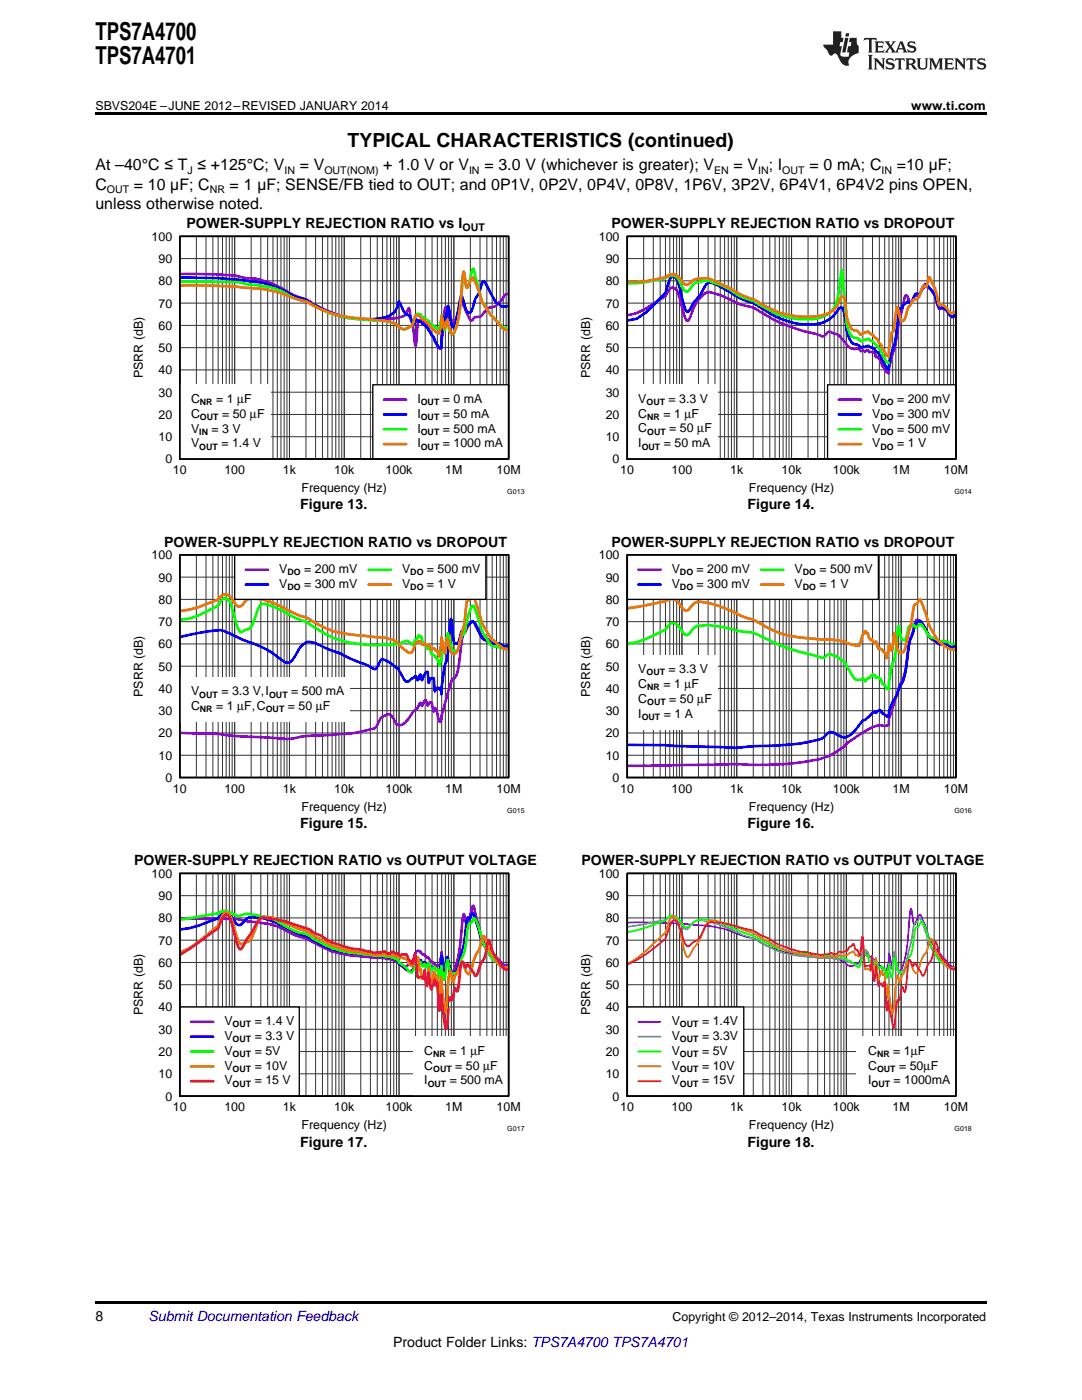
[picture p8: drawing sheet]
<svg xmlns="http://www.w3.org/2000/svg" width="216mm" height="279mm" viewBox="0 0 216 279" stroke-linecap="round" stroke-linejoin="round" font-family="sans-serif">
<defs><g id="words">
<g font-size="4.9">
<text x="19" y="7.9">TPS7A4700</text>
<text x="19" y="12.8">TPS7A4701</text>
</g>
<text font-size="3.9" x="69.4" y="29.3">TYPICAL CHARACTERISTICS (continued)</text>
<g font-size="3.2">
<text x="19" y="34">At –40°C ≤ T ≤ +125°C; V</text>
<text x="59.8" y="34">= V</text>
<text x="76.5" y="34">+ 1.0 V or V</text>
<text x="96.7" y="34">= 3.0 V (whichever is greater); V</text>
<text x="146.4" y="34">= V ; I</text>
<text x="161.5" y="34">= 0 mA; C</text>
<text x="179" y="34">=10 µF;</text>
<text x="19" y="37.9">C</text>
<text x="19" y="41.8">unless otherwise noted.</text>
<text x="26.7" y="37.9">= 10 µF; C</text>
<text x="45.8" y="37.9">= 1 µF; SENSE/FB tied to OUT; and 0P1V, 0P2V, 0P4V, 0P8V, 1P6V, 3P2V, 6P4V1, 6P4V2 pins OPEN,</text>
</g>
<g font-size="2.8">
<text x="37.2" y="45.5">POWER-SUPPLY REJECTION RATIO vs I</text>
<text x="122" y="45.5">POWER-SUPPLY REJECTION RATIO vs DROPOUT</text>
<text x="59.9" y="101.7">Figure 13.</text>
<text x="149.2" y="101.7">Figure 14.</text>
<text x="32.8" y="109.1">POWER-SUPPLY REJECTION RATIO vs DROPOUT</text>
<text x="122" y="109.1">POWER-SUPPLY REJECTION RATIO vs DROPOUT</text>
<text x="59.9" y="165.2">Figure 15.</text>
<text x="149.2" y="165.2">Figure 16.</text>
<text x="26.8" y="172.6">POWER-SUPPLY REJECTION RATIO vs OUTPUT VOLTAGE</text>
<text x="116" y="172.6">POWER-SUPPLY REJECTION RATIO vs OUTPUT VOLTAGE</text>
<text x="59.9" y="228.8">Figure 17.</text>
<text x="149.2" y="228.8">Figure 18.</text>
<text x="19" y="263.6">8</text>
<text x="78.5" y="268.9">Product Folder Links: TPS7A4700 TPS7A4701</text>
</g>
<text font-size="2.8" fill="#0000c8" x="29.6" y="263.6">Submit Documentation Feedback</text>
<g font-size="2.5">
<text x="19" y="21.9">SBVS204E –JUNE 2012–REVISED JANUARY 2014</text>
<text x="181.8" y="21.9">www.ti.com</text>
<text x="30.2" y="48">100</text>
<text x="31.6" y="52.5">90</text>
<text x="119.5" y="48">100</text>
<text x="120.9" y="52.5">90</text>
<text x="31.6" y="56.9">80</text>
<text x="120.9" y="56.9">80</text>
<text x="31.6" y="65.8">60</text>
<text x="31.6" y="61.4">70</text>
<text x="120.9" y="65.8">60</text>
<text x="120.9" y="61.4">70</text>
<text x="31.6" y="70.3">50</text>
<text x="120.9" y="70.3">50</text>
<text x="28.5" y="75.5" transform="rotate(-90 28.5 75.5)">PSRR (dB)</text>
<text x="31.6" y="74.7">40</text>
<text x="117.8" y="75.5" transform="rotate(-90 117.8 75.5)">PSRR (dB)</text>
<text x="120.9" y="74.7">40</text>
<text x="31.6" y="83.6">20</text>
<text x="31.6" y="79.2">30</text>
<text x="38.1" y="83.3">C</text>
<text x="38.1" y="80.4">C</text>
<text x="43.1" y="80.4">= 1</text>
<text x="44.3" y="83.3">= 50 µF</text>
<text x="47.3" y="80.4">µF</text>
<text x="83.3" y="80.4">I</text>
<text x="83.3" y="83.4">I</text>
<text x="88.4" y="80.4">= 0 mA</text>
<text x="88.4" y="83.4">= 50 mA</text>
<text x="120.9" y="83.6">20</text>
<text x="120.9" y="79.2">30</text>
<text x="127.4" y="80.4">V</text>
<text x="127.4" y="83.3">C</text>
<text x="132.4" y="83.3">= 1</text>
<text x="133.4" y="80.4">= 3.3 V</text>
<text x="136.6" y="83.3">µF</text>
<text x="174" y="80.4">V</text>
<text x="174" y="83.4">V</text>
<text x="179" y="80.4">= 200 mV</text>
<text x="179" y="83.4">= 300 mV</text>
<text x="31.6" y="88">10</text>
<text x="38.1" y="86.3">V</text>
<text x="38.1" y="89.3">V</text>
<text x="42.2" y="86.3">= 3 V</text>
<text x="44.2" y="89.3">= 1.4 V</text>
<text x="83.3" y="86.3">I</text>
<text x="83.3" y="89.3">I</text>
<text x="88.4" y="86.3">= 500 mA</text>
<text x="88.4" y="89.3">= 1000 mA</text>
<text x="120.9" y="88">10</text>
<text x="127.4" y="86.3">C</text>
<text x="127.4" y="89.3">I</text>
<text x="132.5" y="89.3">= 50 mA</text>
<text x="133.6" y="86.3">= 50 µF</text>
<text x="174" y="86.3">V</text>
<text x="174" y="89.3">V</text>
<text x="179" y="86.3">= 500 mV</text>
<text x="179" y="89.3">= 1 V</text>
<text x="33" y="92.5">0</text>
<text x="34.5" y="94.7">10</text>
<text x="44.8" y="94.7">100</text>
<text x="56.5" y="94.7">1k</text>
<text x="66.7" y="94.7">10k</text>
<text x="76.9" y="94.7">100k</text>
<text x="88.8" y="94.7">1M</text>
<text x="99.1" y="94.7">10M</text>
<text x="122.2" y="92.5">0</text>
<text x="123.8" y="94.7">10</text>
<text x="134" y="94.7">100</text>
<text x="145.7" y="94.7">1k</text>
<text x="156" y="94.7">10k</text>
<text x="166.2" y="94.7">100k</text>
<text x="178.1" y="94.7">1M</text>
<text x="188.3" y="94.7">10M</text>
<text x="60.2" y="98.2">Frequency (Hz)</text>
<text x="149.4" y="98.2">Frequency (Hz)</text>
<text x="30.2" y="111.6">100</text>
<text x="119.5" y="111.6">100</text>
<text x="31.6" y="116.1">90</text>
<text x="55.7" y="114.3">V</text>
<text x="55.7" y="117.3">V</text>
<text x="60.7" y="114.3">= 200 mV</text>
<text x="60.7" y="117.3">= 300 mV</text>
<text x="80.2" y="114.3">V</text>
<text x="80.2" y="117.3">V</text>
<text x="85.2" y="114.3">= 500 mV</text>
<text x="85.2" y="117.3">= 1 V</text>
<text x="120.9" y="116.1">90</text>
<text x="134" y="117.3">V</text>
<text x="134" y="114.3">V</text>
<text x="139" y="117.3">= 300 mV</text>
<text x="139" y="114.3">= 200 mV</text>
<text x="158.5" y="114.3">V</text>
<text x="158.5" y="117.3">V</text>
<text x="163.5" y="114.3">= 500 mV</text>
<text x="163.5" y="117.3">= 1 V</text>
<text x="31.6" y="125">70</text>
<text x="31.6" y="120.5">80</text>
<text x="120.9" y="125">70</text>
<text x="120.9" y="120.5">80</text>
<text x="31.6" y="129.4">60</text>
<text x="120.9" y="129.4">60</text>
<text x="31.6" y="133.8">50</text>
<text x="120.9" y="133.8">50</text>
<text x="127.4" y="134.3">V</text>
<text x="127.4" y="137.3">C</text>
<text x="132.4" y="137.3">= 1</text>
<text x="133.4" y="134.3">= 3.3 V</text>
<text x="136.6" y="137.3">µF</text>
<text x="28.5" y="139.1" transform="rotate(-90 28.5 139.1)">PSRR (dB)</text>
<text x="31.6" y="142.7">30</text>
<text x="31.6" y="138.3">40</text>
<text x="38.1" y="141.7">C</text>
<text x="38.1" y="138.8">V</text>
<text x="43.1" y="141.7">= 1</text>
<text x="44.2" y="138.8">= 3.3 V, I</text>
<text x="47.3" y="141.7">µF, C</text>
<text x="57.4" y="141.7">= 50</text>
<text x="58.1" y="138.8">= 500 mA</text>
<text x="63" y="141.7">µ</text>
<text x="64.4" y="141.7">F</text>
<text x="117.8" y="139.1" transform="rotate(-90 117.8 139.1)">PSRR (dB)</text>
<text x="120.9" y="142.7">30</text>
<text x="120.9" y="138.3">40</text>
<text x="127.4" y="140.3">C</text>
<text x="127.4" y="143.2">I</text>
<text x="132.5" y="143.2">= 1 A</text>
<text x="133.6" y="140.3">= 50 µF</text>
<text x="31.6" y="147.2">20</text>
<text x="120.9" y="147.2">20</text>
<text x="31.6" y="151.6">10</text>
<text x="120.9" y="151.6">10</text>
<text x="33" y="156.1">0</text>
<text x="34.5" y="158.2">10</text>
<text x="44.8" y="158.2">100</text>
<text x="56.5" y="158.2">1k</text>
<text x="60.2" y="161.8">Frequency (Hz)</text>
<text x="66.7" y="158.2">10k</text>
<text x="76.9" y="158.2">100k</text>
<text x="88.8" y="158.2">1M</text>
<text x="99.1" y="158.2">10M</text>
<text x="122.2" y="156.1">0</text>
<text x="123.8" y="158.2">10</text>
<text x="134" y="158.2">100</text>
<text x="145.7" y="158.2">1k</text>
<text x="149.4" y="161.8">Frequency (Hz)</text>
<text x="156" y="158.2">10k</text>
<text x="166.2" y="158.2">100k</text>
<text x="178.1" y="158.2">1M</text>
<text x="188.3" y="158.2">10M</text>
<text x="30.2" y="175.2">100</text>
<text x="31.6" y="179.6">90</text>
<text x="119.5" y="175.2">100</text>
<text x="120.9" y="179.6">90</text>
<text x="31.6" y="184.1">80</text>
<text x="120.9" y="184.1">80</text>
<text x="31.6" y="188.5">70</text>
<text x="120.9" y="188.5">70</text>
<text x="31.6" y="197.4">50</text>
<text x="31.6" y="193">60</text>
<text x="120.9" y="197.4">50</text>
<text x="120.9" y="193">60</text>
<text x="28.5" y="202.6" transform="rotate(-90 28.5 202.6)">PSRR (dB)</text>
<text x="31.6" y="201.9">40</text>
<text x="117.8" y="202.6" transform="rotate(-90 117.8 202.6)">PSRR (dB)</text>
<text x="120.9" y="201.9">40</text>
<text x="31.6" y="206.3">30</text>
<text x="44.8" y="204.6">V</text>
<text x="44.8" y="207.5">V</text>
<text x="50.8" y="204.6">= 1.4 V</text>
<text x="50.8" y="207.5">= 3.3 V</text>
<text x="120.9" y="206.3">30</text>
<text x="134" y="204.6">V</text>
<text x="134" y="207.5">V</text>
<text x="140.1" y="204.6">= 1.4V</text>
<text x="140.1" y="207.5">= 3.3V</text>
<text x="31.6" y="215.2">10</text>
<text x="31.6" y="210.7">20</text>
<text x="44.8" y="210.5">V</text>
<text x="44.8" y="213.5">V</text>
<text x="50.8" y="210.5">= 5V</text>
<text x="50.8" y="213.5">= 10V</text>
<text x="84.6" y="210.5">C</text>
<text x="84.6" y="213.5">C</text>
<text x="89.7" y="210.5">= 1 µF</text>
<text x="90.8" y="213.5">= 50</text>
<text x="96.4" y="213.5">µ</text>
<text x="97.8" y="213.5">F</text>
<text x="120.9" y="215.2">10</text>
<text x="120.9" y="210.7">20</text>
<text x="134" y="210.5">V</text>
<text x="134" y="213.5">V</text>
<text x="140.1" y="210.5">= 5V</text>
<text x="140.1" y="213.5">= 10V</text>
<text x="173.2" y="213.5">C</text>
<text x="173.2" y="210.5">C</text>
<text x="178.2" y="210.5">= 1µ</text>
<text x="179.4" y="213.5">= 50µ</text>
<text x="183.2" y="210.5">F</text>
<text x="185.7" y="213.5">F</text>
<text x="33" y="219.6">0</text>
<text x="34.5" y="221.8">10</text>
<text x="44.8" y="221.8">100</text>
<text x="44.8" y="216.4">V</text>
<text x="50.8" y="216.4">= 15 V</text>
<text x="56.5" y="221.8">1k</text>
<text x="66.7" y="221.8">10k</text>
<text x="76.9" y="221.8">100k</text>
<text x="84.6" y="216.4">I</text>
<text x="88.8" y="221.8">1M</text>
<text x="89.7" y="216.4">= 500 mA</text>
<text x="99.1" y="221.8">10M</text>
<text x="122.2" y="219.6">0</text>
<text x="123.8" y="221.8">10</text>
<text x="134" y="221.8">100</text>
<text x="134" y="216.4">V</text>
<text x="140.1" y="216.4">= 15V</text>
<text x="145.7" y="221.8">1k</text>
<text x="156" y="221.8">10k</text>
<text x="166.2" y="221.8">100k</text>
<text x="173.2" y="216.4">I</text>
<text x="178.1" y="221.8">1M</text>
<text x="178.3" y="216.4">= 1000mA</text>
<text x="188.3" y="221.8">10M</text>
<text x="60.2" y="225.3">Frequency (Hz)</text>
<text x="149.4" y="225.3">Frequency (Hz)</text>
<text x="134.2" y="263.6">Copyright © 2012–2014, Texas Instruments Incorporated</text>
</g>
<g font-size="2.1">
<text x="37.4" y="34.6">J</text>
<text x="56.8" y="34.6">IN</text>
<text x="64.7" y="34.6">OUT(NOM)</text>
<text x="93.6" y="34.6">IN</text>
<text x="142.5" y="34.6">EN</text>
<text x="151.3" y="34.6">IN</text>
<text x="156.1" y="34.6">OUT</text>
<text x="175.9" y="34.6">IN</text>
<text x="21.3" y="38.5">OUT</text>
<text x="41.8" y="38.5">NR</text>
<text x="92.3" y="46.1">OUT</text>
</g>
<g font-size="1.8">
<text x="39.9" y="83.8">OUT</text>
<text x="39.9" y="80.8">NR</text>
<text x="84" y="80.8">OUT</text>
<text x="84" y="83.8">OUT</text>
<text x="129" y="80.8">OUT</text>
<text x="129.1" y="83.8">NR</text>
<text x="175.7" y="80.8">DO</text>
<text x="175.7" y="83.8">DO</text>
<text x="39.8" y="86.8">IN</text>
<text x="39.8" y="89.7">OUT</text>
<text x="84" y="86.8">OUT</text>
<text x="84" y="89.7">OUT</text>
<text x="128.1" y="89.7">OUT</text>
<text x="129.1" y="86.8">OUT</text>
<text x="175.7" y="86.8">DO</text>
<text x="175.7" y="89.7">DO</text>
<text x="57.4" y="114.8">DO</text>
<text x="57.4" y="117.8">DO</text>
<text x="81.9" y="114.8">DO</text>
<text x="81.9" y="117.8">DO</text>
<text x="135.7" y="117.8">DO</text>
<text x="135.7" y="114.8">DO</text>
<text x="160.2" y="114.8">DO</text>
<text x="160.2" y="117.8">DO</text>
<text x="129" y="134.8">OUT</text>
<text x="129.1" y="137.7">NR</text>
<text x="39.8" y="139.2">OUT</text>
<text x="39.9" y="142.2">NR</text>
<text x="53" y="142.2">OUT</text>
<text x="53.7" y="139.2">OUT</text>
<text x="128.1" y="143.7">OUT</text>
<text x="129.1" y="140.7">OUT</text>
<text x="46.4" y="205">OUT</text>
<text x="46.4" y="208">OUT</text>
<text x="135.7" y="205">OUT</text>
<text x="135.7" y="208">OUT</text>
<text x="46.4" y="211">OUT</text>
<text x="46.4" y="213.9">OUT</text>
<text x="86.4" y="210.9">NR</text>
<text x="86.4" y="213.9">OUT</text>
<text x="135.7" y="211">OUT</text>
<text x="135.7" y="213.9">OUT</text>
<text x="175" y="213.9">OUT</text>
<text x="175" y="210.9">NR</text>
<text x="46.4" y="216.9">OUT</text>
<text x="85.3" y="216.9">OUT</text>
<text x="135.7" y="216.9">OUT</text>
<text x="173.9" y="216.9">OUT</text>
</g>
<g font-size="1.4">
<text x="101.2" y="98.7">G013</text>
<text x="190.5" y="98.7">G014</text>
<text x="101.2" y="162.2">G015</text>
<text x="190.5" y="162.2">G016</text>
<text x="101.2" y="225.8">G017</text>
<text x="190.5" y="225.8">G018</text>
</g>
</g></defs>
<path d="M19 259.7h177.8v.5h-177.8z" fill="#000"/>
<g fill="#fff">
<path d="M66.9 230.6h.3v.7h-.3z"/>
<path d="M156.1 230.6h.4v.7h-.4z"/>
</g>
<path d="M35.9 174.3h65.6v44.4h-65.6z" fill="none" stroke="#000" stroke-width=".26"/>
<g fill="none" stroke="#333" stroke-width=".2">
<path d="M35.9 174.3h65.6v44.4h-65.6zM35.9 178.7h65.6M39.2 174.3v44.4M41.1 174.3v44.4M42.5 174.3v44.4M43.5 174.3v44.4M44.4 174.3v44.4M45.1 174.3v44.4M45.8 174.3v44.4M46.3 174.3v44.4M46.8 174.3v44.4M50.1 174.3v44.4"/>
<path d="M52 174.3v44.4M53.4 174.3v44.4M54.5 174.3v44.4M55.3 174.3v44.4M56.1 174.3v44.4M56.7 174.3v44.4M57.3 174.3v44.4M57.8 174.3v44.4M61.1 174.3v44.4M63 174.3v44.4M64.3 174.3v44.4M65.4 174.3v44.4"/>
<path d="M66.3 174.3v44.4M67 174.3v44.4M67.6 174.3v44.4M68.2 174.3v44.4M68.7 174.3v44.4M72 174.3v44.4M73.9 174.3v44.4M75.3 174.3v44.4M76.3 174.3v44.4M77.2 174.3v44.4M77.9 174.3v44.4M78.6 174.3v44.4"/>
<path d="M79.1 174.3v44.4M79.6 174.3v44.4M82.9 174.3v44.4M84.8 174.3v44.4M86.2 174.3v44.4M87.3 174.3v44.4M88.1 174.3v44.4M88.9 174.3v44.4M89.5 174.3v44.4M90.1 174.3v44.4M90.6 174.3v44.4M93.9 174.3v44.4"/>
<path d="M95.8 174.3v44.4M97.1 174.3v44.4M98.2 174.3v44.4M99.1 174.3v44.4M99.8 174.3v44.4M100.4 174.3v44.4M101 174.3v44.4M35.9 196.5h65.6M35.9 192.1h65.6M35.9 187.6h65.6M35.9 183.2h65.6M35.9 214.3h65.6"/>
<path d="M35.9 209.9h65.6M35.9 205.4h65.6M35.9 201h65.6"/>
</g>
<path d="M35.9 183.3l7.6 .1a21.4 21.4 0 0 1 6.4 .5 15.6 15.6 0 0 1 8.7 2.7 24.9 24.9 0 0 1 5.8 2.4l1.7 .8 2.6 .6 1.5 .3 6.5 .5 1.5 .4 1.1 .4a1.6 1.6 0 0 0 2.7 .3l.3-.4 .6-1.7a.67 .67 0 0 1 .7-.4 .67 .67 0 0 1 .5 .5l.6 .2 .5 .6h.3l.5 .8 .4 .1 .5 .6 .7 .2 .4-1.8 .1 .1v-1.1l.6 3.1 .5-1.7 .2 .5a2.62 2.62 0 0 0 .7 2 .69 .69 0 0 0 .7-.8l.9-3.5 .8-7 .1-.2 .6 2.2 .4-1 .8-2.8 .2 .4 .7 2.9a12.8 12.8 0 0 0 3.5 6.7l.8 .8a2.16 2.16 0 0 0 1.9 1.2" fill="none" stroke="#9400d3" stroke-width=".53"/>
<path d="M35.9 185.5a25.3 25.3 0 0 0 7.6-2.3 1.5 1.5 0 0 1 1.9-.9 3.3 3.3 0 0 1 1.4 1.5l.7 .8a1.33 1.33 0 0 0 1.4-1 2.94 2.94 0 0 1 2.7-.5 20.2 20.2 0 0 1 7 2.8l1.4 .6a8.9 8.9 0 0 1 3 1.4l2 1 2.4 .9 2.5 .4 6.7 .6 1.8 .4 .4 .3a1.26 1.26 0 0 1 1 .9l.8 .7a1.38 1.38 0 0 0 1.6 .6l.1-.1a2.96 2.96 0 0 1 1.2-2.1l.2 .2 .3-.1 .2 .6a.3 .3 0 0 0 .5-.2l.2 .3a.32 .32 0 0 0 .4 .2 .32 .32 0 0 0 .2-.4l.2 .5a.49 .49 0 0 0 .5 .6l.4-.3 .3 .5 .3 .1 .4 1.1 .3-1.7 .2-.3v-1.9l.6 3.3 .5-3 .2 .3a4.3 4.3 0 0 0 .8 2.7l.3 .1 .2-.1a1.71 1.71 0 0 0 .9-1.6 46.4 46.4 0 0 0 1.5-8.5l.2-.7 .4 .2 .7-1.2 1 3.2a10.7 10.7 0 0 0 4.4 7.1 1.92 1.92 0 0 0 1.7 .6" fill="none" stroke="#00f" stroke-width=".53"/>
<path d="M35.9 183.6l7.6-1.3a2.51 2.51 0 0 1 3.3 .3l.7 .2 .7-.1a5.9 5.9 0 0 1 3.8 .1l2.8 .8a19.2 19.2 0 0 0 6.4 2.9l3.6 2.1 2.4 .9 2.7 .6 6.8 .7 1.6 .3 .5 .3a1.1 1.1 0 0 1 1 .8l1.5 1.4a.6 .6 0 0 0 .7 .4 .6 .6 0 0 0 .5-.6l.9-1.6 .3 .4 .3-.2 .2 .8a.34 .34 0 0 0 .4-.1 .34 .34 0 0 0 .1-.3l.2 .2a.25 .25 0 0 0 .1 .3 .25 .25 0 0 0 .3 0l.3-.8 .3 1.3a.24 .24 0 0 0 .3 .1 .24 .24 0 0 0 .2-.3h.1a.18 .18 0 0 1 .2-.2 .18 .18 0 0 1 .1 .3l.4 .1 .2 .4 .3 1.5 .4-2.6 .5 2.8 .7-3.9 .3 1.3a1.73 1.73 0 0 0 .8 1.4l.3-.1a.86 .86 0 0 0 .9-1l.5-1.9a6.3 6.3 0 0 0 .9-3.6l.3-2.7a1.07 1.07 0 0 1 .8-.9l.5-.8a10.3 10.3 0 0 1 1.4 3.7l.7 1.7 1.2 2.1 1 1.1 .8 .6a2.16 2.16 0 0 0 1.8 .6" fill="none" stroke="#0f0" stroke-width=".53"/>
<path d="M35.9 190.1l1.9-.9 1.9-1.3 3.8-3.1 .9-2 .6-.7 .4 .1 .4 .3 .3 .6 1 3.6 .7 1.5 .4 .3 1-.5a2.11 2.11 0 0 0 1.4-1.7 9.4 9.4 0 0 1 1.4-3.1l.7-.2a10.5 10.5 0 0 1 4.9 1.5l2.1 .9a8.4 8.4 0 0 1 3.5 1.7l3 1.6 2.5 .8 6 1h1.1a2.24 2.24 0 0 1 1.7 .2h.3a1.09 1.09 0 0 1 1.2 .1h.3l.2 .2a.73 .73 0 0 0 .9 .2l.2 .1a.87 .87 0 0 1 .9 .9l.3 .3a.32 .32 0 0 0 .4 .3 .32 .32 0 0 0 .3-.4l.3-.7 .3 .2 .3-.9 .3 2.5v.2l.2-.3 .2 1.9 .2-.2 .2 .2 .2-1.2 .4 1.7 .5-2.6 .4 3 .7-2.3 .2 1.2 .1-.4 .1 .4 .1-.1 .5 4.1 .3-4 .5 5.4 .3 1.6 .2-.5 .5-6.1 .3-1.6 .1-.1 .1 .2 .4 2 1.2-2.9 .7-.8 .2 .1 .5 1.5a.42 .42 0 0 0 .3 .4 .42 .42 0 0 0 .5-.2l.2-.5a10.8 10.8 0 0 1 1.7-4.3l.6-2.3 .2-.2 .3 .3a15.2 15.2 0 0 0 2.9 5.6 1.78 1.78 0 0 0 1.8 .3" fill="none" stroke="#ee7600" stroke-width=".53"/>
<path d="M35.9 190.6l1.9-1.2 5.7-4.2a5.2 5.2 0 0 1 1.5-2.7h.4l.4 .4 .6 1.9a15.1 15.1 0 0 0 1.4 4.6h.4l3.1-5.3a1.5 1.5 0 0 1 2.1-.9 37.1 37.1 0 0 1 8.7 2.5l.6 .5 1.4 .6 2.3 1.3 3.5 1.1 3.5 .7a7.9 7.9 0 0 0 3.4 0 1 1 0 0 0 1.6 0 1.09 1.09 0 0 0 1 .4 .4 .4 0 0 0 .3 .4 .4 .4 0 0 0 .5-.2h.4a.47 .47 0 0 1 .5 0 .47 .47 0 0 1 .2 .5l.3 .5 .7 .8 .5-1.8 .6 4.5 .9-.1 .2 .4 .2-1.7 .4 3.1 .2-.4 .2-2.2 .5 3.3 .4-.8h.1l.2-1.1 .2 1.1 .1-.5 .1 .3 .1-.4 .5 5.6 .3-3.1 .7 5.6 .3 1.2 .2-1 .3-2.9M101.5 193.4a1.23 1.23 0 0 1-1.6-.9l-.4-.7a7.4 7.4 0 0 1-1.8-4l-.2-.2-.4 1.5a5.6 5.6 0 0 1-1.2 3.3l-.3 .8a2.14 2.14 0 0 1-.7 1.6l-1.5-2.3h-.1l-.3 .5h-.2l-.3-.9-.3-.2-.3 .9-.6 5-.1 .1-.3-.6-.2-.1-.4 2.2-.1 .1-.3-.5-.2 .7" fill="none" stroke="#f00" stroke-width=".53"/>
<path d="M35.9 201h23.8v17.7h-23.8z" fill="#fff"/>
<path d="M35.9 201h23.8v17.7h-23.8z" fill="none" stroke="#000" stroke-width=".26"/>
<path d="M38.1 203.9h4.5" fill="none" stroke="#9400d3" stroke-width=".53"/>
<path d="M38.1 206.9h4.5" fill="none" stroke="#00f" stroke-width=".53"/>
<path d="M38.1 209.9h4.5" fill="none" stroke="#0f0" stroke-width=".53"/>
<path d="M38.1 212.8h4.5" fill="none" stroke="#ee7600" stroke-width=".53"/>
<path d="M38.1 215.8h4.5" fill="none" stroke="#f00" stroke-width=".53"/>
<path d="M82.4 206.9h19.1v11.8h-19.1z" fill="#fff"/>
<path d="M35.9 174.3h65.6v44.4h-65.6z" fill="none" stroke="#000" stroke-width=".35"/>
<path d="M125.1 174.3h65.6v44.4h-65.6z" fill="none" stroke="#000" stroke-width=".26"/>
<g fill="none" stroke="#333" stroke-width=".2">
<path d="M125.1 174.3h65.6v44.4h-65.6zM125.1 178.7h65.6M128.4 174.3v44.4M130.4 174.3v44.4M131.7 174.3v44.4M132.8 174.3v44.4M133.6 174.3v44.4M134.4 174.3v44.4M135 174.3v44.4M135.6 174.3v44.4M136.1 174.3v44.4M139.4 174.3v44.4"/>
<path d="M141.3 174.3v44.4M142.7 174.3v44.4M143.7 174.3v44.4M144.6 174.3v44.4M145.3 174.3v44.4M146 174.3v44.4M146.5 174.3v44.4M147 174.3v44.4M150.3 174.3v44.4M152.2 174.3v44.4M153.6 174.3v44.4M154.7 174.3v44.4"/>
<path d="M155.5 174.3v44.4M156.3 174.3v44.4M156.9 174.3v44.4M157.4 174.3v44.4M157.9 174.3v44.4M161.2 174.3v44.4M163.2 174.3v44.4M164.5 174.3v44.4M165.6 174.3v44.4M166.5 174.3v44.4M167.2 174.3v44.4M167.8 174.3v44.4"/>
<path d="M168.4 174.3v44.4M168.9 174.3v44.4M172.2 174.3v44.4M174.1 174.3v44.4M175.5 174.3v44.4M176.5 174.3v44.4M177.4 174.3v44.4M178.1 174.3v44.4M178.8 174.3v44.4M179.3 174.3v44.4M179.8 174.3v44.4M183.1 174.3v44.4"/>
<path d="M185 174.3v44.4M186.4 174.3v44.4M187.5 174.3v44.4M188.3 174.3v44.4M189.1 174.3v44.4M189.7 174.3v44.4M190.2 174.3v44.4M125.1 196.5h65.6M125.1 192.1h65.6M125.1 187.6h65.6M125.1 183.2h65.6M125.1 214.3h65.6"/>
<path d="M125.1 209.9h65.6M125.1 205.4h65.6M125.1 201h65.6"/>
</g>
<path d="M125.1 184.1h2l7.2 .1 4.2 .4a24.8 24.8 0 0 1 10.1 2.3 7 7 0 0 1 3.5 1.4l3.4 1.4 1.2 .4 2.9 .5 6.4 .5 1.4 .4 1.2 .5a1.56 1.56 0 0 0 2.6 .3l.4-.5 .4-1.2a.55 .55 0 0 1 .3-.5 .55 .55 0 0 1 .7 .1l.4 .6 1.3 .8 .5 .8 1.1 1 .6 .3 .4-1.3 .1-2.2 .6 2.5 .5-1.7 .1 .4a3.7 3.7 0 0 0 .9 2.4 2.38 2.38 0 0 0 .9-1.7l.6-3.3 .4-4.9a5.4 5.4 0 0 1 .4-2.6l.6 3.3 .5-.8a1.56 1.56 0 0 1 .7-1.3l1.1 2.4a13 13 0 0 0 3.1 5.7l.9 1.1a2.39 2.39 0 0 0 2 1.4" fill="none" stroke="#9400d3" stroke-width=".35"/>
<path d="M125.1 185l7.7-1.4a1.8 1.8 0 0 1 2.9 .6 1.56 1.56 0 0 0 1.4 1.2l.7-.6a2.17 2.17 0 0 1 2.8-1 30.9 30.9 0 0 1 8 2.9 15.7 15.7 0 0 1 4.4 2.1l2.5 1.1 2.1 .6 5.7 .7 4.2 .2 2.7 .8a1.07 1.07 0 0 0 1.4 0 4.9 4.9 0 0 1 1.1-2.7l.2 .5 .3-.1a1.42 1.42 0 0 0 .6 1.4l.2-.2 .1 .4a.31 .31 0 0 0 .1 .3 .31 .31 0 0 0 .4 .1l.2-.3 .4 1.2a.32 .32 0 0 0 .4 .3l.4 .1 .7 .8 .2 .9 .4-1.4 .1-1.3 .4 1.1 .1 .1 .1-.1 .5-3.4 .3 2a2.31 2.31 0 0 0 .9 2l.3-.1a1.79 1.79 0 0 0 .8-1.7l1.1-4.7a7.8 7.8 0 0 1 .7-3.2 .83 .83 0 0 0 .7-.8l.2-.1 .3 .2 1 2.7a12.6 12.6 0 0 0 2.8 5.6l1.5 1a2.18 2.18 0 0 0 1.6 .5" fill="none" stroke="#00bfff" stroke-width=".35"/>
<path d="M125.1 186.1a43.1 43.1 0 0 0 7.7-2.4 1.56 1.56 0 0 1 1.8-.9 3.3 3.3 0 0 1 1.4 1.5l.7 .7a1.25 1.25 0 0 0 1.4-.7 4.7 4.7 0 0 1 4.5-.4 33.7 33.7 0 0 1 6 2.3 14.1 14.1 0 0 1 3.8 1.7l2.8 1.4 2.9 .7 5.7 .7 3.7 .2 .6 .2a.81 .81 0 0 1 .9 .5l1.2 .5 .6 .7 .6 .2 .2-.2 .4-1.4 .7-1.2 .2 .7 .3-.2 .2 1.2a.27 .27 0 0 0 .4 .1 .27 .27 0 0 0 .1-.4l.5 .9 .4-.9 .4 1.6a.24 .24 0 0 0 .3 .1 .24 .24 0 0 0 .1-.3h.2a.19 .19 0 0 1 .2-.2 .19 .19 0 0 1 .1 .3l.6 .6 .2 1.5 .5-2.6 .5 2.5 .2-.5 .3-3 .2-.4a5.1 5.1 0 0 0 .7 2.7 .86 .86 0 0 0 1.2 0l.3-.7 .5-1.9a5.6 5.6 0 0 0 1-3.5l.5-2.7a1 1 0 0 0 .9-1l.2-.2a3.9 3.9 0 0 1 1.1 2.5 12.9 12.9 0 0 0 3.1 5.8l.9 .6a2.03 2.03 0 0 0 1.7 .4" fill="none" stroke="#0f0" stroke-width=".35"/>
<path d="M125.1 192.4l2-1.1 1.9-1.6 3.8-3.6 .8-2.5 .7-.8 .3 .1 .4 .5 .7 2.3a19.2 19.2 0 0 0 1.4 5.3h.3l1.1-1.9 1-1.3 1.1-2.6a1.55 1.55 0 0 1 1.7-1.5 43.7 43.7 0 0 1 8.8 2.9l4.2 2.5 2.5 .9 1.7 .4 3.1 .4 1.3 .2 1-.1a2.41 2.41 0 0 1 1.7 .1l.3-.1a1.37 1.37 0 0 1 1.3-.2h.5a.45 .45 0 0 0 .6-.4l.5-.2a.45 .45 0 0 1 .5-.2 .45 .45 0 0 1 .3 .5l.2 .3a.41 .41 0 0 1 .6 .2 7.1 7.1 0 0 0 .5-3.2l.1-.8 .6 6.5h1l.1 .4 .3-1.9 .3 3a.34 .34 0 0 0 .2-.6l.3-3.1 .5 4.5 .6-2.1 .2 1 .2-.3 .1 .3 .1-.1 .4 4.8 .4-3 .1 2 .7 3.9a21.9 21.9 0 0 0 .6-5.7 2.62 2.62 0 0 1 .4-1.8l.4 1.4 .2-.1a3.6 3.6 0 0 1 .8-2.1l.3-1.5a.55 .55 0 0 1 .7-.4 .55 .55 0 0 1 .4 .6l.4 1a.59 .59 0 0 0 .7 .6l.2-.3a8.9 8.9 0 0 1 1.5-3.7l.3-.4 .5-1.9 .3-.6 .3 .6a11.5 11.5 0 0 0 2.8 5 1.76 1.76 0 0 0 1.8 .1" fill="none" stroke="#ee7600" stroke-width=".35"/>
<path d="M125.1 192.5a29.6 29.6 0 0 0 7.7-5.1 10 10 0 0 1 1.5-3.7l.3-.1 .4 .3 .7 1.4a9.6 9.6 0 0 0 1.4 3.5l.3 .1 1.1-.9a2.88 2.88 0 0 0 1.7-2 2.47 2.47 0 0 1 1.8-2 32.7 32.7 0 0 1 7.6 1.6l.7 .1 5.3 2.9 3.6 1.2 3 .5a6.9 6.9 0 0 0 3.8-.1 1.01 1.01 0 0 0 1.5-.3 1.19 1.19 0 0 0 1.2-.1l.2 .1 .2-.3a1.02 1.02 0 0 1 .9-.8l.3-.4 .4 1.1 .1 .1 .3-.1 .3 1.1h.2l.5-3.6 .5 5.9 1-.2 .1 .9 .3-2.8 .4 4.9 .1 .1 .1-.4 .2-2.6 .5 4 .3-.5 .2 .2 .1-.3 .3 .7 .1-.5 .1 .2 .1-.7 .4 5.7 .4-1.9 .1 1.7 .9 3.8 .7-5.4 .1-.3 .3 .2 .1-.1 .5-2.7 .5 1.1 .2-.2 .5-5a1.33 1.33 0 0 1 .3-1.2l.6 1.3 .5-.8 1.4 2.5 .2 .2 .2-.3a6.8 6.8 0 0 1 1.5-3l.8-3.6 .2 .4a5.5 5.5 0 0 0 1.5 3.4l.4 .5a1.95 1.95 0 0 0 1.9 1.3" fill="none" stroke="#f00" stroke-width=".35"/>
<path d="M125.1 201h23.3v17.7h-23.3z" fill="#fff"/>
<path d="M125.1 201h23.3v17.7h-23.3z" fill="none" stroke="#000" stroke-width=".26"/>
<path d="M127.4 203.9h4.4" fill="none" stroke="#9400d3" stroke-width=".35"/>
<path d="M127.4 206.9h4.4" fill="none" stroke="#00bfff" stroke-width=".35"/>
<path d="M127.4 209.9h4.4" fill="none" stroke="#0f0" stroke-width=".35"/>
<path d="M127.4 212.8h4.4" fill="none" stroke="#ee7600" stroke-width=".35"/>
<path d="M127.4 215.8h4.4" fill="none" stroke="#f00" stroke-width=".35"/>
<path d="M171 206.9h19.7v11.8h-19.7z" fill="#fff"/>
<path d="M125.1 174.3h65.6v44.4h-65.6z" fill="none" stroke="#000" stroke-width=".35"/>
<g fill="#fff">
<path d="M66.9 167h.3v.7h-.3z"/>
<path d="M156.1 167h.4v.7h-.4z"/>
</g>
<path d="M35.9 110.7h65.6v44.5h-65.6z" fill="none" stroke="#000" stroke-width=".26"/>
<g fill="none" stroke="#333" stroke-width=".2">
<path d="M35.9 110.7h65.6v44.5h-65.6zM35.9 119.6h65.6M35.9 115.2h65.6M39.2 110.7v44.5M41.1 110.7v44.5M42.5 110.7v44.5M43.5 110.7v44.5M44.4 110.7v44.5M45.1 110.7v44.5M45.8 110.7v44.5M46.3 110.7v44.5M46.8 110.7v44.5"/>
<path d="M50.1 110.7v44.5M52 110.7v44.5M53.4 110.7v44.5M54.5 110.7v44.5M55.3 110.7v44.5M56.1 110.7v44.5M56.7 110.7v44.5M57.3 110.7v44.5M57.8 110.7v44.5M61.1 110.7v44.5M63 110.7v44.5M64.3 110.7v44.5"/>
<path d="M65.4 110.7v44.5M66.3 110.7v44.5M67 110.7v44.5M67.6 110.7v44.5M68.2 110.7v44.5M68.7 110.7v44.5M72 110.7v44.5M73.9 110.7v44.5M75.3 110.7v44.5M76.3 110.7v44.5M77.2 110.7v44.5M77.9 110.7v44.5"/>
<path d="M78.6 110.7v44.5M79.1 110.7v44.5M79.6 110.7v44.5M82.9 110.7v44.5M84.8 110.7v44.5M86.2 110.7v44.5M87.3 110.7v44.5M88.1 110.7v44.5M88.9 110.7v44.5M89.5 110.7v44.5M90.1 110.7v44.5M90.6 110.7v44.5"/>
<path d="M93.9 110.7v44.5M95.8 110.7v44.5M97.1 110.7v44.5M98.2 110.7v44.5M99.1 110.7v44.5M99.8 110.7v44.5M100.4 110.7v44.5M101 110.7v44.5M35.9 137.4h65.6M35.9 133h65.6M35.9 128.5h65.6M35.9 124.1h65.6"/>
<path d="M35.9 150.7h65.6M35.9 146.3h65.6M35.9 141.8h65.6"/>
</g>
<path d="M101.5 129a1.9 1.9 0 0 1-1.8-.5l-.6-.2a1.68 1.68 0 0 1-1.8-.8 2.57 2.57 0 0 1-1.8-1.9l-.5-.9a.75 .75 0 0 0-.8-.6 .75 .75 0 0 0-.7 .6l-.2 .4a10 10 0 0 0-1.5 5.3l-.1 1.5a5.8 5.8 0 0 1-1 3.5 .88 .88 0 0 0-.7 .9l-1.9 6.3-.2 1.4h-.2l-.1-.3-.6-2.1-.3-.3-.1 .7-.3-1.1a.57 .57 0 0 0-.4-.8l-.5 .7-.3-.8a.22 .22 0 0 0-.3-.3 .22 .22 0 0 0-.2 .3l-.4 .9-.3-.6-.2 .2a2.65 2.65 0 0 1-1.2 1.5l-.9 1.3a2.02 2.02 0 0 1-2.2 1.3h-.3l-.4-.9a1.36 1.36 0 0 0-1.5-1.1l-.7 .3a1.63 1.63 0 0 0-1.1 1.4 1.99 1.99 0 0 1-2 1.4l-3.6 .7-9.1 .5a16 16 0 0 1-6.9 .3l-7-.3-3.3-.4-7.6-.2" fill="none" stroke="#9400d3" stroke-width=".53"/>
<path d="M35.9 127.1a30.4 30.4 0 0 1 8.5-1.3l4.1 1.9a22.4 22.4 0 0 1 8.4 4.5 1.23 1.23 0 0 0 1.7-.9l.7-1.2a2.66 2.66 0 0 1 2.5-2l1.4 .4 10.9 4.7a.76 .76 0 0 0 .8 .3 .76 .76 0 0 0 .5-.7l.5-1 .4-.3 1.3 .6 1.3 1a1.17 1.17 0 0 1 .9 .9l.8 1.6a.82 .82 0 0 0 .8 .4 .82 .82 0 0 0 .7-.5l.9-.5 .4 .8 .5-1.2 .3 1.2 .7-1.5 .4-.2 .3 2.2 .1-.5a.47 .47 0 0 1 .6-.5h.2l.1 .3 .1 2.4 .5-.7h.3l.2 .3 .3-.3 .1 1.2a30.3 30.3 0 0 1 1.2-7.7l.7-7.3 .5 4.3 .2 .6a.53 .53 0 0 0 .6 0 .53 .53 0 0 0 .3-.5l.3-1.4a.76 .76 0 0 1 .8-.8l.1-.3a1.16 1.16 0 0 1 .9-.9 .57 .57 0 0 1 .8-.3l.8 1.4a3.9 3.9 0 0 0 1.5 2.1l.5 .2a1.77 1.77 0 0 0 1.9 .5l.5 .1a1.79 1.79 0 0 0 1.8 .3" fill="none" stroke="#00f" stroke-width=".53"/>
<path d="M35.9 123.7l1.9-.2 1.9-.7 3.8-1.9 .9-1.3 .3-.2 .7 .1 .4 .4 .6 1.8a16.1 16.1 0 0 0 1.4 4.3l.4 .2 1-.6a1.55 1.55 0 0 0 1.4-1.5 11.1 11.1 0 0 1 1.4-3.4 1.65 1.65 0 0 1 1.8 .1l2 .8a25.9 25.9 0 0 0 5.5 2.7l4.9 2.9 3.7 1.1 4.8 .4 4.2-.1 1.1-.3a1.46 1.46 0 0 1 1.7-.1l.2 .1a.35 .35 0 0 0 .4 .3 .35 .35 0 0 0 .3-.4l.9-1.4 .3 .4 .2-.2 .5 1.5 .3-.1 .3 .7a.29 .29 0 0 0 .2 .4 .29 .29 0 0 0 .3-.3l.3 .7a.63 .63 0 0 0 .6 .8l1 1.1 .2 1.1 .4-1.1a4.2 4.2 0 0 1 .8-2.9l.5-2.5 .4 1.6a2.42 2.42 0 0 0 .8 1.9l.2-.1a.62 .62 0 0 0 .8-.7l.2-.7a2.93 2.93 0 0 1 .9-2.1l.1-.7a9.8 9.8 0 0 1 1.6-4.7l.2 .2 .8 2.4a10.2 10.2 0 0 0 2.9 5.4l1.6 .4a1.95 1.95 0 0 0 1.6 .1" fill="none" stroke="#0f0" stroke-width=".53"/>
<path d="M35.9 121.9a25.3 25.3 0 0 0 7.6-2.2 1.5 1.5 0 0 1 1.9-1 3.3 3.3 0 0 1 1.4 1.6l.7 .7a1.33 1.33 0 0 0 1.4-.9 2.94 2.94 0 0 1 2.7-.6 20.2 20.2 0 0 1 7 2.9l1.4 .5a8.9 8.9 0 0 1 3 1.4l2 1.1 2.4 .8 2.5 .4 6.7 .6 1.8 .4 .4 .3a1.26 1.26 0 0 1 1 1l.8 .7a1.38 1.38 0 0 0 1.6 .6l.1-.2a2.96 2.96 0 0 1 1.2-2.1l.2 .2 .3-.1 .2 .6a.3 .3 0 0 0 .5-.2l.2 .3a.32 .32 0 0 0 .4 .2 .32 .32 0 0 0 .2-.4l.2 .5a.49 .49 0 0 0 .5 .6l.4-.2 .3 .4 .3 .1 .4 1.1 .3-1.6 .2-.4v-1.9l.6 3.3 .5-3 .2 .3a4.3 4.3 0 0 0 .8 2.7l.3 .1h.2a1.71 1.71 0 0 0 .9-1.7 46.4 46.4 0 0 0 1.5-8.5l.2-.7 .4 .2 .7-1.2 1 3.2a10.7 10.7 0 0 0 4.4 7.1 1.92 1.92 0 0 0 1.7 .7" fill="none" stroke="#ee7600" stroke-width=".53"/>
<path d="M46.8 110.7h50.2v8.9h-50.2z" fill="#fff"/>
<path d="M46.8 110.7h50.2v8.9h-50.2z" fill="none" stroke="#000" stroke-width=".26"/>
<path d="M49 113.7h4.5" fill="none" stroke="#9400d3" stroke-width=".53"/>
<path d="M49 116.7h4.5" fill="none" stroke="#00f" stroke-width=".53"/>
<path d="M73.6 113.7h4.4" fill="none" stroke="#0f0" stroke-width=".53"/>
<path d="M73.6 116.7h4.4" fill="none" stroke="#ee7600" stroke-width=".53"/>
<path d="M35.9 135.2h34v8.9h-34z" fill="#fff"/>
<path d="M35.9 110.7h65.6v44.5h-65.6z" fill="none" stroke="#000" stroke-width=".35"/>
<path d="M125.1 110.7h65.6v44.5h-65.6z" fill="none" stroke="#000" stroke-width=".26"/>
<g fill="none" stroke="#333" stroke-width=".2">
<path d="M125.1 110.7h65.6v44.5h-65.6zM125.1 119.6h65.6M125.1 115.2h65.6M128.4 110.7v44.5M130.4 110.7v44.5M131.7 110.7v44.5M132.8 110.7v44.5M133.6 110.7v44.5M134.4 110.7v44.5M135 110.7v44.5M135.6 110.7v44.5M136.1 110.7v44.5"/>
<path d="M139.4 110.7v44.5M141.3 110.7v44.5M142.7 110.7v44.5M143.7 110.7v44.5M144.6 110.7v44.5M145.3 110.7v44.5M146 110.7v44.5M146.5 110.7v44.5M147 110.7v44.5M150.3 110.7v44.5M152.2 110.7v44.5M153.6 110.7v44.5"/>
<path d="M154.7 110.7v44.5M155.5 110.7v44.5M156.3 110.7v44.5M156.9 110.7v44.5M157.4 110.7v44.5M157.9 110.7v44.5M161.2 110.7v44.5M163.2 110.7v44.5M164.5 110.7v44.5M165.6 110.7v44.5M166.5 110.7v44.5M167.2 110.7v44.5"/>
<path d="M167.8 110.7v44.5M168.4 110.7v44.5M168.9 110.7v44.5M172.2 110.7v44.5M174.1 110.7v44.5M175.5 110.7v44.5M176.5 110.7v44.5M177.4 110.7v44.5M178.1 110.7v44.5M178.8 110.7v44.5M179.3 110.7v44.5M179.8 110.7v44.5"/>
<path d="M183.1 110.7v44.5M185 110.7v44.5M186.4 110.7v44.5M187.5 110.7v44.5M188.3 110.7v44.5M189.1 110.7v44.5M189.7 110.7v44.5M190.2 110.7v44.5M125.1 137.4h65.6M125.1 133h65.6M125.1 128.5h65.6M125.1 124.1h65.6"/>
<path d="M125.1 150.7h65.6M125.1 146.3h65.6M125.1 141.8h65.6"/>
</g>
<path d="M190.7 129.1a2.44 2.44 0 0 1-2-.4l-.4-.1a1.75 1.75 0 0 1-1.8-.7 2.37 2.37 0 0 1-1.6-1.9 3.9 3.9 0 0 0-1.7-2.3h-.1a1.66 1.66 0 0 0-.7 1.5l-.5 1.6a11.6 11.6 0 0 0-.9 4.6 12.1 12.1 0 0 1-1.6 5.7l-1.9 6.1M177.4 143.6l-.2 1.1-.6 .2-1.3-.1-1.6 .5-1.9 1.1-2.9 2-.4 .5-2.9 1.9-2.1 .7-2.5 .5-3.8 .5-3.8 .1-6.9-.1-21.4 .3" fill="none" stroke="#9400d3" stroke-width=".53"/>
<path d="M190.7 128.9h-.3a.94 .94 0 0 1-1.5-.2l-.8-.3a1.62 1.62 0 0 1-1.7-.8 2.73 2.73 0 0 1-1.6-1.9l-.6-1a.81 .81 0 0 0-.8-.7 .81 .81 0 0 0-.8 .8l-.7 2.2a8.6 8.6 0 0 0-.8 4l-.2 1.4a9.4 9.4 0 0 1-1.5 5 9.2 9.2 0 0 1-1.4 3l-.6 1.5-.1 1.2-1.3-.8a.44 .44 0 0 0-.6-.5l-.4 .2a.23 .23 0 0 1-.2 .3 .23 .23 0 0 1-.2-.3l-1.8 1.6a3.8 3.8 0 0 0-1.9 1.8l-1.1 1.2-1.3 .6-.7-.2-1.1-.6a1.42 1.42 0 0 0-2.2 .6 6.8 6.8 0 0 1-2.9 1l-3.7 .6-7.6 .3a73.5 73.5 0 0 1-10.8 .1l-6.7-.3-7.7-.1" fill="none" stroke="#00f" stroke-width=".53"/>
<path d="M125.1 128.5l2-.3 1.9-.7 3.8-1.8a1.89 1.89 0 0 1 1.5-1.4 2.33 2.33 0 0 1 1.7 1.6l.7 .8a1.33 1.33 0 0 0 1.4-1 3.1 3.1 0 0 1 2.8-.9 33.5 33.5 0 0 1 7.3 1.3 10.7 10.7 0 0 1 5 1.5l2.3 1.1 2.4 .9 5.4 1.5a1.29 1.29 0 0 0 1.9-.5l.4-.1 1.1 .4 1.4 .9a1.83 1.83 0 0 1 .9 1.3l.5 .7a3.7 3.7 0 0 0 1.5 1.9l.7-.1 .5-.2 .4 .6 .2-.1a.66 .66 0 0 1 .7-.6l.8-.7 .3 .2 .2 .5 .3-.2 .5 .3a.74 .74 0 0 1 .4 .9l.7 .7 .2 .5 .3-.1 .1 .1 .1-1.4 .4-2.3a3.7 3.7 0 0 1 .7-2.2l.8-6.7 .4 2.2a.7 .7 0 0 0 .8 .7 3.1 3.1 0 0 0 .7-2.1l.2-.7 .3-.1a.46 .46 0 0 1 .8 .1 .4 .4 0 0 0 .4 .2 .4 .4 0 0 0 .4-.4 .46 .46 0 0 1 .4-.2 .46 .46 0 0 1 .4 .4l.4 .6a3.4 3.4 0 0 0 1.5 1.7l.6 .2a1.81 1.81 0 0 0 1.8 .5l.8 .1a1.69 1.69 0 0 0 1.5 .4" fill="none" stroke="#0f0" stroke-width=".53"/>
<path d="M125.1 121.4l7.7-1.4a1.8 1.8 0 0 1 2.9 .7 1.56 1.56 0 0 0 1.4 1.2l.7-.7a2.17 2.17 0 0 1 2.8-1 30.9 30.9 0 0 1 8 3 15.7 15.7 0 0 1 4.4 2l2.5 1.1 2.1 .6 5.7 .7 4.2 .2 2.7 .9a1.07 1.07 0 0 0 1.4-.1 4.9 4.9 0 0 1 1.1-2.7l.2 .5h.3a1.42 1.42 0 0 0 .6 1.3l.2-.1 .1 .3a.31 .31 0 0 0 .1 .3 .31 .31 0 0 0 .4 .1l.2-.2 .4 1.1a.32 .32 0 0 0 .4 .3l.4 .1 .7 .9 .2 .8 .4-1.3 .1-1.4 .4 1.1 .1 .1h.1l.5-3.5 .3 2a2.31 2.31 0 0 0 .9 2h.3a1.79 1.79 0 0 0 .8-1.7l1.1-4.8a7.8 7.8 0 0 1 .7-3.2 .83 .83 0 0 0 .7-.8l.2-.1 .3 .2 1 2.7a12.6 12.6 0 0 0 2.8 5.7l1.5 1a2.18 2.18 0 0 0 1.6 .4" fill="none" stroke="#ee7600" stroke-width=".53"/>
<path d="M125.1 110.7h50.2v8.9h-50.2z" fill="#fff"/>
<path d="M125.1 110.7h50.2v8.9h-50.2z" fill="none" stroke="#000" stroke-width=".26"/>
<path d="M127.4 113.7h4.4" fill="none" stroke="#9400d3" stroke-width=".53"/>
<path d="M127.4 116.7h4.4" fill="none" stroke="#00f" stroke-width=".53"/>
<path d="M151.9 113.7h4.4" fill="none" stroke="#0f0" stroke-width=".53"/>
<path d="M151.9 116.7h4.4" fill="none" stroke="#ee7600" stroke-width=".53"/>
<path d="M125.1 130.7h18.1v14.8h-18.1z" fill="#fff"/>
<path d="M125.1 110.7h65.6v44.5h-65.6z" fill="none" stroke="#000" stroke-width=".35"/>
<g fill="#fff">
<path d="M66.9 103.4h.3v.7h-.3z"/>
<path d="M156.1 103.4h.4v.7h-.4z"/>
</g>
<path d="M35.9 47.2h65.6v44.4h-65.6z" fill="none" stroke="#000" stroke-width=".26"/>
<g fill="none" stroke="#333" stroke-width=".2">
<path d="M35.9 47.2h65.6v44.4h-65.6zM35.9 56h65.6M35.9 51.6h65.6M39.2 47.2v44.4M41.1 47.2v44.4M42.5 47.2v44.4M43.5 47.2v44.4M44.4 47.2v44.4M45.1 47.2v44.4M45.8 47.2v44.4M46.3 47.2v44.4M46.8 47.2v44.4"/>
<path d="M50.1 47.2v44.4M52 47.2v44.4M53.4 47.2v44.4M54.5 47.2v44.4M55.3 47.2v44.4M56.1 47.2v44.4M56.7 47.2v44.4M57.3 47.2v44.4M57.8 47.2v44.4M61.1 47.2v44.4M63 47.2v44.4M64.3 47.2v44.4"/>
<path d="M65.4 47.2v44.4M66.3 47.2v44.4M67 47.2v44.4M67.6 47.2v44.4M68.2 47.2v44.4M68.7 47.2v44.4M72 47.2v44.4M73.9 47.2v44.4M75.3 47.2v44.4M76.3 47.2v44.4M77.2 47.2v44.4M77.9 47.2v44.4"/>
<path d="M78.6 47.2v44.4M79.1 47.2v44.4M79.6 47.2v44.4M82.9 47.2v44.4M84.8 47.2v44.4M86.2 47.2v44.4M87.3 47.2v44.4M88.1 47.2v44.4M88.9 47.2v44.4M89.5 47.2v44.4M90.1 47.2v44.4M90.6 47.2v44.4"/>
<path d="M93.9 47.2v44.4M95.8 47.2v44.4M97.1 47.2v44.4M98.2 47.2v44.4M99.1 47.2v44.4M99.8 47.2v44.4M100.4 47.2v44.4M101 47.2v44.4M35.9 78.3h65.6M35.9 73.8h65.6M35.9 69.4h65.6M35.9 64.9h65.6"/>
<path d="M35.9 60.5h65.6M35.9 87.2h65.6M35.9 82.7h65.6"/>
</g>
<path d="M35.9 54.7a63.6 63.6 0 0 1 9.5 .2l1.7 .1 1.8 .5a17.9 17.9 0 0 1 9 3l1.4 .7a10.3 10.3 0 0 1 3.7 1.7l3.4 1.6 2.3 .7 1.2 .2 2.5 .2 2.9 .1 3.7-.2 .6-.1a2.01 2.01 0 0 0 1.9-1.9l.2 .1v.3l.4 2.3a10.3 10.3 0 0 1 .6 3.8l.2 1 .5-4.5 .2-.5a.96 .96 0 0 1 1 .3l.8 .9 2 4.1 .6 .3 .6-6.8 .3-1.5 .2 .2 .3-.1 .1 .2 .4 1.6a1.42 1.42 0 0 0 .7 1.3l.4-1 .9-3.1 .3 .1 .3 .5 .9 2.1a.95 .95 0 0 0 .8 .8 1.55 1.55 0 0 1 1.7-.7l.5-.6a2.16 2.16 0 0 1 1.7-1.3 1.65 1.65 0 0 0 1.5-.9l.4-.3 .4-.8a.9 .9 0 0 1 1.1-.6" fill="none" stroke="#9400d3" stroke-width=".53"/>
<path d="M35.9 55.4l7.6 .1 5 .4a21.7 21.7 0 0 1 5.9 1.2l1.4 .5a19.1 19.1 0 0 0 5.4 2.3l2.3 1.4 2.9 1.3 3.2 .9 2.5 .2h2.6l2.5-.5 .7-.3 .9-.7 .8-2 .5 .9a2.63 2.63 0 0 0 1.6 2l.8 1.5 .5-.8a.64 .64 0 0 0 .9 .3l1.4 1.4 2.4 3.9 .4-.1v-2.2l.4-3.5 .2-.3 .3 .4 .4-2.7 .7 3.7 .3 .6a4.3 4.3 0 0 0 .9-2.6l.7-3.6a4.4 4.4 0 0 1 .8 2.3l.4 .7a.52 .52 0 0 0 .6 .3 .52 .52 0 0 0 .4-.6 9.6 9.6 0 0 1 1.5-3.7l.5-1.7 .3-.2 .7 .9 .8 1.6a3.6 3.6 0 0 0 2.5 2.5l1-.1" fill="none" stroke="#00f" stroke-width=".53"/>
<path d="M35.9 56.2h7.6a21.4 21.4 0 0 1 6.4 .6 15.6 15.6 0 0 1 8.7 2.6 24.9 24.9 0 0 1 5.8 2.5l1.7 .8 2.6 .6 1.5 .3 6.5 .5 1.5 .3 1.1 .5a1.6 1.6 0 0 0 2.7 .2l.3-.3 .6-1.8a.67 .67 0 0 1 .7-.3 .67 .67 0 0 1 .5 .5l.6 .2 .5 .5 .3 .1 .5 .8 .4 .1 .5 .6 .7 .2 .4-1.8 .1 .1v-1.2l.6 3.1 .5-1.6 .2 .5a2.62 2.62 0 0 0 .7 1.9 .69 .69 0 0 0 .7-.8l.9-3.4 .8-7.1 .1-.1 .6 2.2 .4-1.1 .8-2.8 .2 .4 .7 3a12.8 12.8 0 0 0 3.5 6.7l.8 .7a2.16 2.16 0 0 0 1.9 1.2" fill="none" stroke="#0f0" stroke-width=".53"/>
<path d="M35.9 57l1.9-.1 7.2 .2 4.2 .3a24.8 24.8 0 0 1 10.1 2.3 7 7 0 0 1 3.6 1.5l3.3 1.4 1.2 .3 3 .5 6.3 .6 1.5 .3 1.1 .6a1.56 1.56 0 0 0 2.6 .2l.4-.4 .4-1.2a.55 .55 0 0 1 .4-.6 .55 .55 0 0 1 .6 .2l.5 .6 1.2 .7 .5 .9 1.1 1 .6 .2 .4-1.2 .1-2.2 .6 2.5 .5-1.8 .2 .4a3.7 3.7 0 0 0 .8 2.5 2.38 2.38 0 0 0 .9-1.8l.7-3.3 .4-4.8a5.4 5.4 0 0 1 .4-2.6l.6 3.2 .4-.8a1.56 1.56 0 0 1 .8-1.2l1 2.4a13 13 0 0 0 3.2 5.7l.9 1a2.39 2.39 0 0 0 2 1.4" fill="none" stroke="#ee7600" stroke-width=".53"/>
<path d="M74.4 76.8h27.1v14.8h-27.1z" fill="#fff"/>
<path d="M74.4 76.8h27.1v14.8h-27.1z" fill="none" stroke="#000" stroke-width=".26"/>
<path d="M76.6 79.7h4.5" fill="none" stroke="#9400d3" stroke-width=".53"/>
<path d="M76.6 82.7h4.5" fill="none" stroke="#00f" stroke-width=".53"/>
<path d="M76.6 85.7h4.5" fill="none" stroke="#0f0" stroke-width=".53"/>
<path d="M76.6 88.6h4.5" fill="none" stroke="#ee7600" stroke-width=".53"/>
<path d="M35.9 76.8h18v14.8h-18z" fill="#fff"/>
<path d="M35.9 47.2h65.6v44.4h-65.6z" fill="none" stroke="#000" stroke-width=".35"/>
<path d="M125.1 47.2h65.6v44.4h-65.6z" fill="none" stroke="#000" stroke-width=".26"/>
<g fill="none" stroke="#333" stroke-width=".2">
<path d="M125.1 47.2h65.6v44.4h-65.6zM125.1 56h65.6M125.1 51.6h65.6M128.4 47.2v44.4M130.4 47.2v44.4M131.7 47.2v44.4M132.8 47.2v44.4M133.6 47.2v44.4M134.4 47.2v44.4M135 47.2v44.4M135.6 47.2v44.4M136.1 47.2v44.4"/>
<path d="M139.4 47.2v44.4M141.3 47.2v44.4M142.7 47.2v44.4M143.7 47.2v44.4M144.6 47.2v44.4M145.3 47.2v44.4M146 47.2v44.4M146.5 47.2v44.4M147 47.2v44.4M150.3 47.2v44.4M152.2 47.2v44.4M153.6 47.2v44.4"/>
<path d="M154.7 47.2v44.4M155.5 47.2v44.4M156.3 47.2v44.4M156.9 47.2v44.4M157.4 47.2v44.4M157.9 47.2v44.4M161.2 47.2v44.4M163.2 47.2v44.4M164.5 47.2v44.4M165.6 47.2v44.4M166.5 47.2v44.4M167.2 47.2v44.4"/>
<path d="M167.8 47.2v44.4M168.4 47.2v44.4M168.9 47.2v44.4M172.2 47.2v44.4M174.1 47.2v44.4M175.5 47.2v44.4M176.5 47.2v44.4M177.4 47.2v44.4M178.1 47.2v44.4M178.8 47.2v44.4M179.3 47.2v44.4M179.8 47.2v44.4"/>
<path d="M183.1 47.2v44.4M185 47.2v44.4M186.4 47.2v44.4M187.5 47.2v44.4M188.3 47.2v44.4M189.1 47.2v44.4M189.7 47.2v44.4M190.2 47.2v44.4M125.1 78.3h65.6M125.1 73.8h65.6M125.1 69.4h65.6M125.1 64.9h65.6"/>
<path d="M125.1 60.5h65.6M125.1 87.2h65.6M125.1 82.7h65.6"/>
</g>
<path d="M125.1 62.9l2-.4 1.9-1 3.8-2.4 .8-1.4 .4-.3h.3l.3 .1 .4 .4 .7 1.8a14.3 14.3 0 0 0 1.4 4.3l.3-.1 .4-.7a6.9 6.9 0 0 1 3.4-4.9 17.2 17.2 0 0 1 6 2.2l1.4 .5a9.4 9.4 0 0 1 3.8 1.6l2.9 1.7 2 .8 2 .7 4.2 1.1a.93 .93 0 0 0 1.5-.4 1.01 1.01 0 0 1 1.3 0l1.1 .4 1.1 1.3a.42 .42 0 0 1 .4 .5 2.63 2.63 0 0 0 2.5 1l.4 .4 .5-.1a.57 .57 0 0 0 .8-.1h.1a.51 .51 0 0 0 .7 .3l.5 .2a.72 .72 0 0 1 .4 .8l.3 .1 .5 .5a.92 .92 0 0 1 .4 1l.9 1.5 .4 .3v-.2a25.2 25.2 0 0 1 1.3-5.6l.9-5.3 .4-1.2 .8-3.3 .1-.1 .2 .1 .6 1.4h.2l.3-.4a1.01 1.01 0 0 1 .8-1 .57 .57 0 0 0 .8-.6l.3-.7 .4-.4a.5 .5 0 0 1 .6-.3 .5 .5 0 0 1 .4 .5 4.9 4.9 0 0 1 1.7 3.4l.2 .6a.58 .58 0 0 0 .8 .1 2.63 2.63 0 0 1 1.6 1.5 .91 .91 0 0 0 1 0" fill="none" stroke="#9400d3" stroke-width=".53"/>
<path d="M190.7 62.9l-.3 .1a.59 .59 0 0 1-.6 .2 .59 .59 0 0 1-.4-.6 2.07 2.07 0 0 0-2-1.2l-.2-.4a7.4 7.4 0 0 0-2.5-4.3l-.5 .4-.3 .5a1.13 1.13 0 0 1-.6 1.1 .54 .54 0 0 0-.7 0 .54 .54 0 0 0-.2 .5l-.4 .9a.38 .38 0 0 1-.3 .4 .38 .38 0 0 1-.4-.3 2.43 2.43 0 0 0-1.5 1.4l-.1-.1a1.29 1.29 0 0 0-.4 1.2l-.7 5.7a19.6 19.6 0 0 0-1.3 5.3l-.4-.3-1.1-2.2-.8-1a.4 .4 0 0 1-.4-.5l-.5-.3-.6-.2-.3-.2-1.1 .3a.56 .56 0 0 1-.8-.4l-.1-.1a1.78 1.78 0 0 1-1.9-1.6 8.4 8.4 0 0 1-.6-3.5l-.4-1.9a.56 .56 0 0 0-.6-.4 .56 .56 0 0 0-.6 .5l-.9 1.2a7.3 7.3 0 0 1-6.2 1.6l-2.1-.4-2.3-.7-3.6-2.1a10.3 10.3 0 0 0-3.8-1.7l-5.6-3.1a1.28 1.28 0 0 0-2 .6l-1.4 2.2a4.6 4.6 0 0 0-1.4 2.1l-.4 .6h-.3a13.8 13.8 0 0 1-1.4-4.5l-.7-2-.4-.5-.3-.1-.3 .2-.4 .5-.8 2.6-3.8 3.9-1.9 1.3-2 .4" fill="none" stroke="#00f" stroke-width=".53"/>
<path d="M125.1 56.6a33.9 33.9 0 0 0 7.7-1.1 1.55 1.55 0 0 1 2.6 .3l1 2 .3 .3 .4 .1 .3-.2 .7-1a4 4 0 0 1 3.1-.9 16.2 16.2 0 0 1 6.3 2.9l.7 .4a16.9 16.9 0 0 1 4.7 2.2l2.6 1.2 2.4 .7 2.8 .2 2.9-.3a5 5 0 0 0 3.7-4.6l.7-4.9 .8 9a6.2 6.2 0 0 0 1.4 4.4 2.03 2.03 0 0 1 1.6 .8l.4-.3 .4 .1 .3-.2a.49 .49 0 0 1 .7 .2l.5 .2 1 .9 .7 1.1 1.1 2.2 .5 .1" fill="none" stroke="#0f0" stroke-width=".53"/>
<path d="M125.1 56.3a25.1 25.1 0 0 0 7.7-.9 1.74 1.74 0 0 1 2.9 .2 1.48 1.48 0 0 0 1.7 1.1 3.1 3.1 0 0 1 2.8-1.1 6.6 6.6 0 0 1 3.8 1.2l1.5 .6a21.2 21.2 0 0 0 5.3 2.6l3.5 1.9 2.6 .8 1.8 .4 1.8 .1 2.2-.1 1.4-.2a4.7 4.7 0 0 0 3.6-3.4l.4-.3a.39 .39 0 0 1 .4 .5l.2 1.3a7.5 7.5 0 0 0 1.3 4.6l.2 .2a1.82 1.82 0 0 1 1.6 1l.2-.2a.42 .42 0 0 1 .7-.2l.2-.1a.75 .75 0 0 1 .9 .4h.3l.9 .9 .4 .8 .4 .5 1.1 2.1 .2-.1 .2 .3 .5-4.1 .2-.8 .1-.1a1.28 1.28 0 0 0 .4-1.2l.3-3.1 .2-.6 .2 .4a4.2 4.2 0 0 0 .7 2.4 .84 .84 0 0 0 .8-1l.2-.8a3.7 3.7 0 0 1 1-1.9 .79 .79 0 0 1 1.1-.7l.7-1.3a2.12 2.12 0 0 1 .7-1.4l.3 .2h.2l.5-1.9 .3 .4a16.4 16.4 0 0 1 1.7 5.1l.2 .1a.73 .73 0 0 1 1 .4l.6 .6a.8 .8 0 0 0 1.3 .4h.2" fill="none" stroke="#ee7600" stroke-width=".53"/>
<path d="M165.1 76.8h25.6v14.8h-25.6z" fill="#fff"/>
<path d="M165.1 76.8h25.6v14.8h-25.6z" fill="none" stroke="#000" stroke-width=".26"/>
<path d="M167.4 79.7h4.4" fill="none" stroke="#9400d3" stroke-width=".53"/>
<path d="M167.4 82.7h4.4" fill="none" stroke="#00f" stroke-width=".53"/>
<path d="M167.4 85.7h4.4" fill="none" stroke="#0f0" stroke-width=".53"/>
<path d="M167.4 88.6h4.4" fill="none" stroke="#ee7600" stroke-width=".53"/>
<path d="M125.1 76.8h18.1v14.8h-18.1z" fill="#fff"/>
<path d="M125.1 47.2h65.6v44.4h-65.6z" fill="none" stroke="#000" stroke-width=".35"/>
<path d="M19 22.5h177.8v.5h-177.8z" fill="#000"/>
<g fill="#231f20">
<path d="M172.5 7.6l-.1 .5 .4-.2h.6v.1v2.1l-.2 .4h.9l-.2-.4v-2.1l.1-.1h.5l.5 .2-.2-.5zM174.5 8.3l.2 .3v1.5l-.2 .4h1.8l.2-.6a1.04 1.04 0 0 1-1.3 .2v-.7h.6l.3 .2v-.6l-.3 .2h-.6v-.6l.8-.1 .4 .3-.2-.5zM176.5 8.3l.9 1.1-.9 1.1h.8l-.2-.2 .4-.7 .5 .7-.2 .2h1.5l-.2-.2 .2-.4h.9l.1 .4-.2 .2h1l-.3-.3-.7-1.9h-.5l-.9 2-.8-1 .9-1h-.8l.1 .3-.4 .5-.3-.6 .1-.2zM179.7 8.6l.4 1h-.7zM181.3 8.4a.63 .63 0 0 0-.2 .7 .63 .63 0 0 0 .6 .4l.6 .2 .1 .2a.75 .75 0 0 1-.7 .4 .75 .75 0 0 1-.6-.5l.1 .7 .1-.1a1.11 1.11 0 0 0 1.5-.6 1.13 1.13 0 0 0-1.2-.8l-.1-.4a1.04 1.04 0 0 1 1.2 .2l-.2-.5-.2 .1-.4-.2zM173.2 10.9l.2 .4v2.2l-.2 .4h1l-.3-.4v-2.2l.3-.4zM174.3 11.6l.3 .4v1.5l-.3 .4h.8l-.2-.4v-1.3l1.5 1.7v-1.9l.2-.4h-.7l.2 .4v.9l-1.1-1.3zM177 11.8a.62 .62 0 0 0-.2 .7 .62 .62 0 0 0 .6 .4l.6 .1 .1 .3a.76 .76 0 0 1-.7 .3 .76 .76 0 0 1-.7-.4l.2 .7 .1-.1a1.11 1.11 0 0 0 1.5-.6 1.13 1.13 0 0 0-1.2-.8l-.1-.4a1.04 1.04 0 0 1 1.2 .2l-.2-.6-.2 .1-.5-.1zM178.7 11.6l-.2 .6a.61 .61 0 0 1 .8-.3v1.6l-.2 .4h.9l-.2-.4v-1.6a.63 .63 0 0 1 .7 .3l-.1-.6zM180.6 11.6l.3 .4v1.5l-.3 .4h1l-.2-.2-.1-.8 .6 .2a.76 .76 0 0 0 1.2 .7l-1-1a.58 .58 0 0 0 .6-.5 .58 .58 0 0 0-.5-.6zM181.4 11.9h.1a.45 .45 0 0 1 .5 .1 .45 .45 0 0 1 .1 .5l-.8 .2zM182.9 11.6l.2 .2a2.17 2.17 0 0 0 .3 1.9 .99 .99 0 0 0 1.6-.6v-1.1l.2-.4h-.7l.2 .2a1.92 1.92 0 0 1-.2 1.8 .6 .6 0 0 1-.9-.5v-1.1l.2-.4zM185.4 11.6l.2 .4v1.5l-.2 .4h.7l-.2-.4v-1.4l.8 1.8 .8-1.8v1.4l-.2 .4h.9l-.2-.4v-1.5l.2-.4h-.8l-.6 1.5-.6-1.5zM188.4 11.6l.2 .4v1.5l-.2 .4h1.8l.1-.6a1.04 1.04 0 0 1-1.2 .1v-.6h.5l.4 .2v-.6l-.4 .2h-.5v-.7h.8l.3 .3-.1-.6zM190.5 11.6l.2 .4v1.5l-.2 .4h.7l-.2-.4v-1.3l1.5 1.7v-1.9l.2-.4h-.7l.2 .4v.9l-1.1-1.3zM192.9 11.6l-.1 .6a.61 .61 0 0 1 .7-.3l.1 1.6-.3 .4h1l-.3-.4 .1-1.6a.63 .63 0 0 1 .7 .3l-.1-.6zM195.2 11.8a.62 .62 0 0 0-.2 .7 .62 .62 0 0 0 .6 .4l.6 .1 .1 .3a.76 .76 0 0 1-.7 .3 .76 .76 0 0 1-.6-.4l.1 .7 .1-.1a1.11 1.11 0 0 0 1.6-.6 1.13 1.13 0 0 0-1.3-.8l-.1-.4a1.04 1.04 0 0 1 1.2 .2l-.1-.6-.2 .1-.5-.1z"/>
<path d="M166.2 6.3v2.6h-1.9v.4l.8 .9a.91 .91 0 0 0 1 .8 .56 .56 0 0 1 .5-.3 .56 .56 0 0 1 .5 .3l.4 .8a1.53 1.53 0 0 0 1.9 1.2 1.54 1.54 0 0 1 1-2.1l.9-.3v-1.4a1.52 1.52 0 0 1-.4-1.6h-1.3l-.2 .8h.5l-.2 .8h-.5l-.1 1v.2l.4 .1-.2 .8a1.93 1.93 0 0 1-1.6-.3l.3-1.8h-.5l.2-.8h.4l.2-.8h-.4v-1.3zM168.6 7.6l-.6 2.9h.7l.6-2.9zM168.8 6.6l-.1 .7h.6l.2-.7z"/>
</g>
<use href="#words"/>
</svg>
